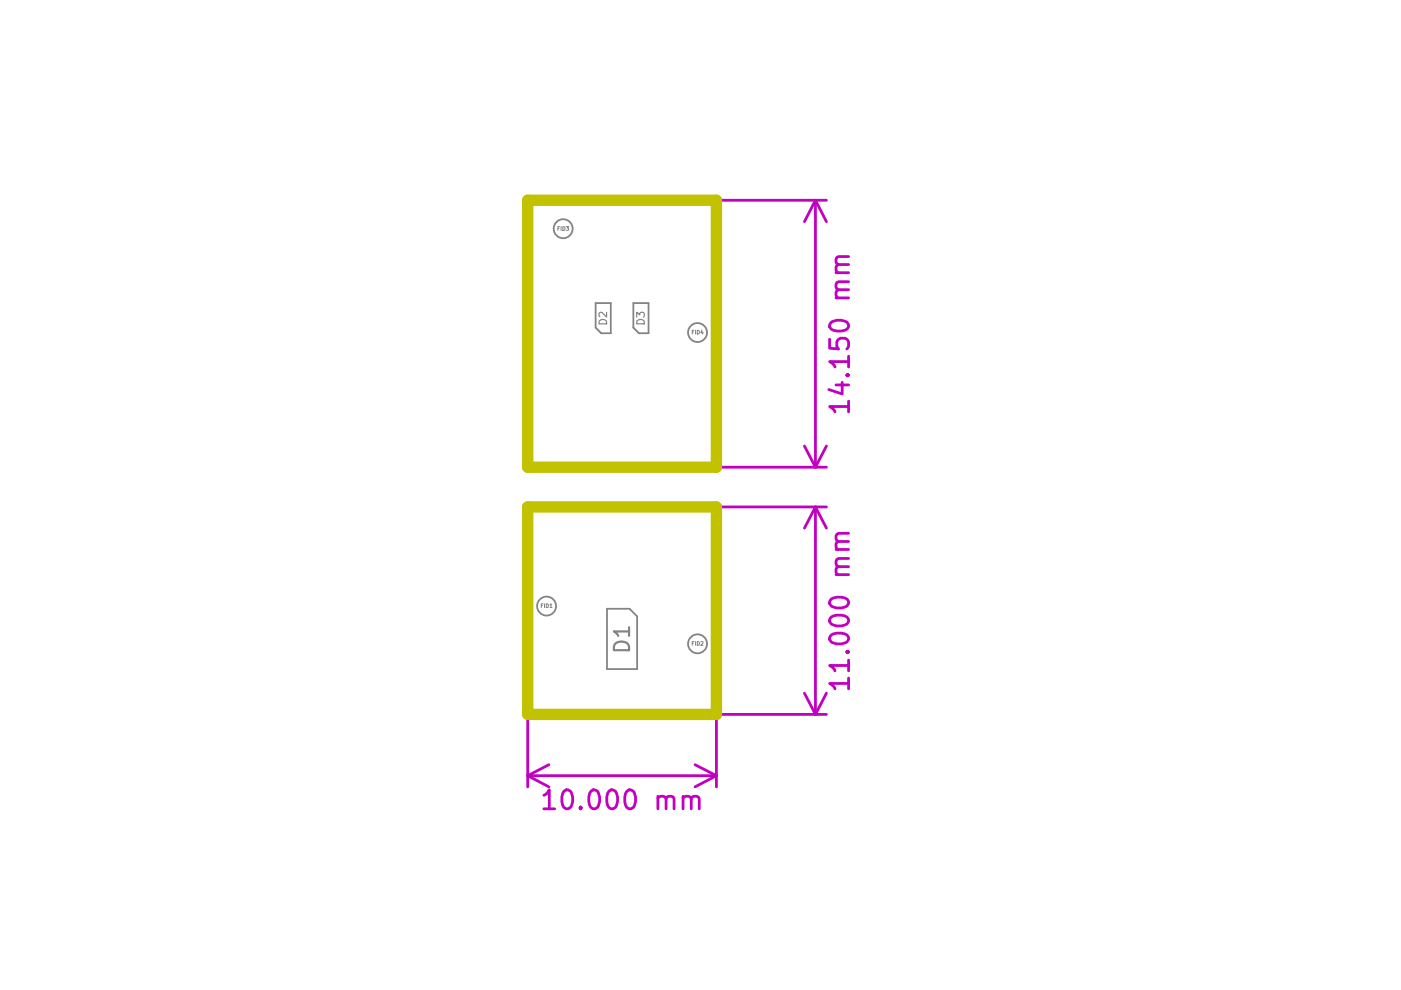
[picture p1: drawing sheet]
<svg xmlns="http://www.w3.org/2000/svg" width="297mm" height="210mm" viewBox="0 0 297 210" stroke-linecap="round" stroke-linejoin="round" font-family="sans-serif">
<g fill="none" stroke="#c200c2" stroke-width=".59">
<path d="M151.9 42.5h23.3M172.9 42.5v56.6M172.9 42.5l2.3 4.5M172.9 42.5l-2.3 4.5M177.2 57.8h2.7M179.9 59.7h-2.1l-.4 .2-.2 1 .2 .4 .4 .1M179.9 56.1h-2.1a.99 .99 0 0 0-.2 1.7M179.9 54.4h-2.1l-.4 .2-.2 .9 .2 .4 .4 .2M175.9 71.9v1.9l1.9 .2-.4-.6v-.9l.2-.4 .6-.4h1l.3 .2 .4 .6v.9l-.4 .6M176.3 68.3a3 3 0 0 1 3.4 .2 .93 .93 0 0 1-.5 1.5 3.2 3.2 0 0 1-3.1-.4 .91 .91 0 0 1 .2-1.3zM177.2 63.2h2.7M179.5 79.5l.2-.2 .2 .2-.2 .2-.2-.2h.4"/>
<path d="M179.9 76.7h-4l1 .7 .1 .4M179.9 61.4h-2.1a.99 .99 0 0 0-.2 1.8M179.9 75.5v2.3M151.9 99.1h23.3M170.6 94.6l2.3 4.5M175.2 94.6l-2.3 4.5M177.2 81.6h2.7M178.6 81.1v2.4l-2.9-.9M179.9 86.2h-4l1 .8 .1 .3M179.9 85v2.3M151.9 107.5h23.3M172.9 107.5v44"/>
<path d="M172.9 107.5l2.3 4.5M172.9 107.5l-2.3 4.5M177.2 116.5h2.7M179.9 118.4h-2.1a.93 .93 0 0 0-.6 .9 .93 .93 0 0 0 .6 .8M179.9 114.8h-2.1l-.4 .2a1.1 1.1 0 0 0 .2 1.5M179.9 113.1h-2.1a.93 .93 0 0 0-.6 .8 .93 .93 0 0 0 .6 .9M176.1 134.8a3 3 0 0 1 3.6 0 .93 .93 0 0 1-.5 1.5 2.37 2.37 0 0 1-3.3-.7zM176.1 131a3 3 0 0 1 3.6 0 .93 .93 0 0 1-.5 1.5 2.37 2.37 0 0 1-3.3-.8zM176.1 127.2a3 3 0 0 1 3.6 0 .93 .93 0 0 1-.5 1.5 2.37 2.37 0 0 1-3.3-.8zM177.2 121.8h2.7M179.5 138.2l.2-.2 .2 .2-.2 .2-.2-.2h.4M179.9 120.1h-2.1l-.4 .2a1.1 1.1 0 0 0 .2 1.5"/>
<path d="M179.9 140v2.2M111.9 151.5v15.3M170.6 147l2.3 4.5M175.2 151.5h-23.3v15.3M175.2 147l-2.3 4.5M179.9 144.9h-4l1 .8 .1 .3M179.9 141.1h-4l1 .8 .1 .3M179.9 143.8v2.2M111.9 164.5h40M111.9 164.5l4.5 2.3M115.3 168.6l.4-.2 .8-.9v4M115.3 171.5h2.3"/>
<path d="M116.4 162.1l-4.5 2.4M119.5 167.9a.94 .94 0 0 1 1-.4 .94 .94 0 0 1 .7 .7 2.37 2.37 0 0 1-.8 3.3 1.07 1.07 0 0 1-1.1-.8 3.5 3.5 0 0 1 .2-2.8zM123.1 171.1l.2 .2-.2 .2-.2-.2 .2-.2v.4M125.2 167.9a.94 .94 0 0 1 1-.4 .94 .94 0 0 1 .7 .7 2.37 2.37 0 0 1-.7 3.3 1.07 1.07 0 0 1-1.2-.8 3.5 3.5 0 0 1 .2-2.8zM129 167.9a.94 .94 0 0 1 1-.4 .94 .94 0 0 1 .7 .7 2.37 2.37 0 0 1-.7 3.3 1.07 1.07 0 0 1-1.2-.8 3.5 3.5 0 0 1 .2-2.8zM132.8 167.9a.94 .94 0 0 1 1-.4 .94 .94 0 0 1 .7 .7 2.37 2.37 0 0 1-.7 3.3 1.07 1.07 0 0 1-1.2-.8 3.5 3.5 0 0 1 .2-2.8zM139.5 169.2a1.02 1.02 0 0 1 1.7 .2v2.1M139.5 168.8v2.7M141.2 169.4l.2-.4 .4-.2 .9 .2 .2 .4v2.1M144.8 169.2a1.02 1.02 0 0 1 1.8 .2v2.1M144.8 168.8v2.7M146.6 169.4l.1-.4 .4-.2 1 .2 .2 .4v2.1"/>
<path d="M147.4 162.1l4.5 2.4M151.9 164.5l-4.5 2.3"/>
</g>
<path d="M111.9 42.5h40v56.6h-40zM111.9 107.5h40v44h-40z" fill="none" stroke="#c2c200" stroke-width="2.4"/>
<g fill="none" stroke="#848484" stroke-width=".38">
<path d="M126.3 64.3h3.2v6.4h-2l-1.2-1.2zM134.3 64.3h3.2v6.4h-2l-1.2-1.2zM128.7 129.1h4.8l1.6 1.6v11.2h-6.4z"/>
<circle cx="119.4" cy="48.5" r="2.01"/>
<circle cx="147.9" cy="70.5" r="2.01"/>
<circle cx="115.9" cy="128.5" r="2.01"/>
<circle cx="147.9" cy="136.5" r="2.01"/>
</g>
<g fill="none" stroke="#848484" stroke-width=".21">
<path d="M118.3 48.4h.2M118.7 48h-.4v.9M119 48v.9M119.3 48a.41 .41 0 0 1 .5 .5 .41 .41 0 0 1-.5 .4zM120.1 48h.5l-.3 .3 .2 .1v.4h-.4M146.8 70.4h.2M147.2 70h-.4v.8M147.4 70v.8M147.8 70a.41 .41 0 0 1 .5 .4 .41 .41 0 0 1-.5 .4zM148.8 70l-.2 .6h.5M149 70.3v.5M114.8 128.4h.2"/>
<path d="M115.1 128h-.3v.8M115.4 128v.8M115.8 128a.41 .41 0 0 1 .5 .4 .41 .41 0 0 1-.5 .4zM116.6 128.3l.2-.3v.8M116.6 128.8h.5M146.8 136.4h.2M147.2 136h-.4v.8M147.4 136v.8M147.8 136a.41 .41 0 0 1 .5 .4 .41 .41 0 0 1-.5 .4zM148.6 136.1l.3-.1 .2 .3-.6 .5h.6"/>
</g>
<path d="M130.3 136.6a1.84 1.84 0 0 1 3.1 .5v.8h-3.2zM133.4 133.9h-3.2l.9 .9M133.4 133v1.8" fill="none" stroke="#848484" stroke-width=".47"/>
<path d="M127.1 68a.86 .86 0 0 1 1-.2 .86 .86 0 0 1 .5 .9h-1.6zM128.6 66.2v1l-1.1-1-.5 .3 .2 .6M135 67.2v-1l.6 .6 .2-.5h.6l.2 .2v.5l-.2 .2M135.1 68a.86 .86 0 0 1 1-.2 .86 .86 0 0 1 .5 .9h-1.6z" fill="none" stroke="#848484" stroke-width=".25"/>
</svg>
